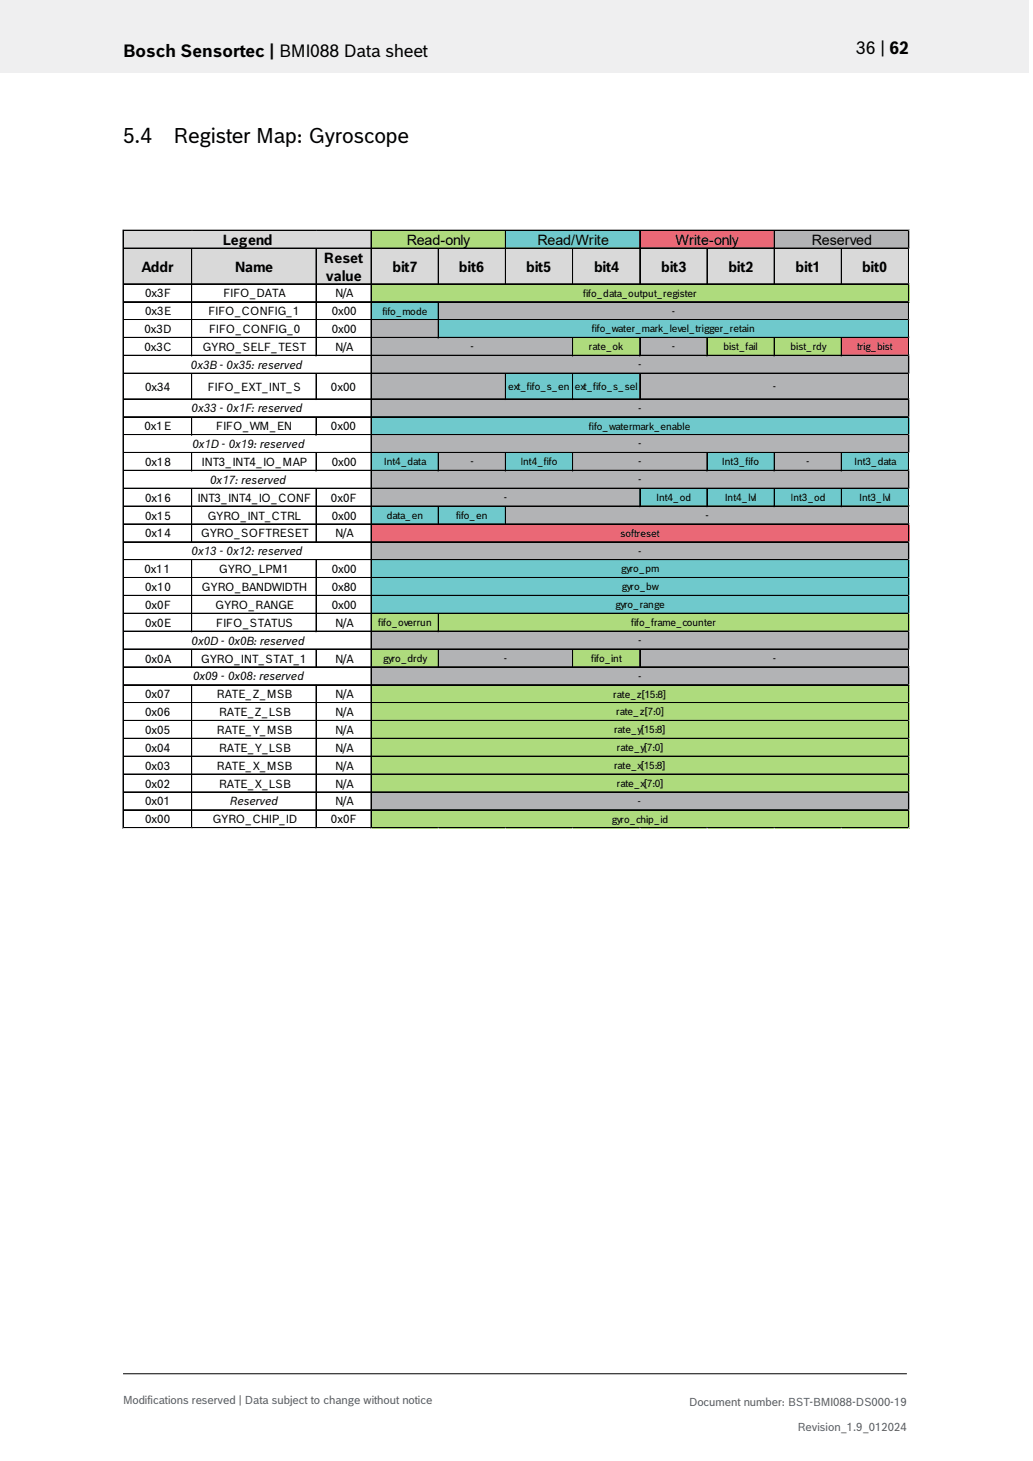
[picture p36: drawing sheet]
<svg xmlns="http://www.w3.org/2000/svg" width="210mm" height="297mm" viewBox="0 0 210 297" stroke-linecap="round" stroke-linejoin="round" font-family="sans-serif">
<defs><g id="words">
<g font-size="4.2">
<text x="25" y="29">5.4</text>
<text x="35.2" y="29">Register Map: Gyroscope</text>
</g>
<g font-size="3.5">
<text x="25" y="11.6">Bosch Sensortec | BMI088 Data sheet</text>
<text x="174.1" y="11">36 | 62</text>
</g>
<g font-size="2.9">
<text x="45.2" y="49.8">Legend</text>
<text x="65.8" y="53.5">Reset</text>
<text x="82.7" y="49.8">Read-only</text>
<text x="109.3" y="49.8">Read/Write</text>
<text x="137.3" y="49.8">Write-only</text>
<text x="165.1" y="49.8">Reserved</text>
<text x="28.8" y="55.2">Addr</text>
<text x="47.8" y="55.2">Name</text>
<text x="66.3" y="57.1">value</text>
<text x="79.8" y="55.2">bit7</text>
<text x="93.3" y="55.2">bit6</text>
<text x="107" y="55.2">bit5</text>
<text x="120.8" y="55.2">bit4</text>
<text x="134.4" y="55.2">bit3</text>
<text x="148.1" y="55.2">bit2</text>
<text x="161.7" y="55.2">bit1</text>
<text x="175.3" y="55.2">bit0</text>
</g>
<g font-size="2.3">
<text x="29.5" y="64.1">0x3E</text>
<text x="29.5" y="60.5">0x3F</text>
<text x="42.3" y="64.1">FIFO_CONFIG_1</text>
<text x="45.4" y="60.5">FIFO_DATA</text>
<text x="67.4" y="64.1">0x00</text>
<text x="68.2" y="60.5">N/A</text>
<text x="29.4" y="67.7">0x3D</text>
<text x="29.4" y="71.3">0x3C</text>
<text x="41.1" y="71.3">GYRO_SELF_TEST</text>
<text x="42.4" y="67.7">FIFO_CONFIG_0</text>
<text x="67.4" y="67.7">0x00</text>
<text x="68.2" y="71.3">N/A</text>
<text x="38.8" y="75">0x3B - 0x35: reserved</text>
<text x="29.5" y="79.5">0x34</text>
<text x="39" y="83.8">0x33 - 0x1F: reserved</text>
<text x="42.2" y="79.5">FIFO_EXT_INT_S</text>
<text x="67.3" y="79.5">0x00</text>
<text x="29.4" y="87.5">0x1E</text>
<text x="43.9" y="87.5">FIFO_WM_EN</text>
<text x="67.3" y="87.5">0x00</text>
<text x="29.5" y="94.7">0x18</text>
<text x="39.1" y="91.1">0x1D - 0x19: reserved</text>
<text x="41" y="94.7">INT3_INT4_IO_MAP</text>
<text x="67.4" y="94.7">0x00</text>
<text x="42.7" y="98.4">0x17: reserved</text>
<text x="29.5" y="102">0x16</text>
<text x="29.5" y="105.6">0x15</text>
<text x="40.1" y="102">INT3_INT4_IO_CONF</text>
<text x="42.2" y="105.6">GYRO_INT_CTRL</text>
<text x="67.3" y="102">0x0F</text>
<text x="67.4" y="105.6">0x00</text>
<text x="29.5" y="109.3">0x14</text>
<text x="39" y="112.9">0x13 - 0x12: reserved</text>
<text x="40.8" y="109.3">GYRO_SOFTRESET</text>
<text x="68.2" y="109.3">N/A</text>
<text x="29.4" y="116.5">0x11</text>
<text x="44.5" y="116.5">GYRO_LPM1</text>
<text x="67.4" y="116.5">0x00</text>
<text x="29.5" y="123.8">0x0F</text>
<text x="29.5" y="120.2">0x10</text>
<text x="41" y="120.2">GYRO_BANDWIDTH</text>
<text x="43.8" y="123.8">GYRO_RANGE</text>
<text x="67.4" y="120.2">0x80</text>
<text x="67.4" y="123.8">0x00</text>
<text x="29.5" y="127.4">0x0E</text>
<text x="39" y="131.1">0x0D - 0x0B: reserved</text>
<text x="43.9" y="127.4">FIFO_STATUS</text>
<text x="68.2" y="127.4">N/A</text>
<text x="29.5" y="134.7">0x0A</text>
<text x="40.8" y="134.7">GYRO_INT_STAT_1</text>
<text x="68.2" y="134.7">N/A</text>
<text x="29.5" y="142">0x07</text>
<text x="39.3" y="138.3">0x09 - 0x08: reserved</text>
<text x="44" y="142">RATE_Z_MSB</text>
<text x="68.2" y="142">N/A</text>
<text x="29.5" y="145.6">0x06</text>
<text x="29.5" y="149.2">0x05</text>
<text x="44" y="149.2">RATE_Y_MSB</text>
<text x="44.5" y="145.6">RATE_Z_LSB</text>
<text x="68.2" y="145.6">N/A</text>
<text x="68.2" y="149.2">N/A</text>
<text x="29.5" y="152.8">0x04</text>
<text x="44.5" y="152.8">RATE_Y_LSB</text>
<text x="68.2" y="152.8">N/A</text>
<text x="29.5" y="156.5">0x03</text>
<text x="29.5" y="160.1">0x02</text>
<text x="44" y="156.5">RATE_X_MSB</text>
<text x="44.5" y="160.1">RATE_X_LSB</text>
<text x="68.2" y="156.5">N/A</text>
<text x="68.2" y="160.1">N/A</text>
<text x="29.5" y="163.7">0x01</text>
<text x="29.5" y="167.4">0x00</text>
<text x="43.2" y="167.4">GYRO_CHIP_ID</text>
<text x="46.7" y="163.7">Reserved</text>
<text x="67.3" y="167.4">0x0F</text>
<text x="68.2" y="163.7">N/A</text>
</g>
<g font-size="2.3" fill="#535f6b">
<text x="25" y="285.5">Modifications reserved | Data subject to change without notice</text>
<text x="140.1" y="285.9">Document number: BST-BMI088-DS000-19</text>
<text x="162.1" y="290.9">Revision_1.9_012024</text>
</g>
<g font-size="2">
<text x="77.8" y="63.9">fifo_mode</text>
<text x="118.6" y="60.3">fifo_data_output_register</text>
<text x="136.6" y="63.9">-</text>
<text x="95.6" y="71.2">-</text>
<text x="119.7" y="71.2">rate_ok</text>
<text x="120.3" y="67.6">fifo_water_mark_level_trigger_retain</text>
<text x="136.6" y="71.2">-</text>
<text x="147.1" y="71.2">bist_fail</text>
<text x="160.7" y="71.2">bist_rdy</text>
<text x="174.2" y="71.2">trig_bist</text>
<text x="129.8" y="74.8">-</text>
<text x="103.3" y="79.3">ext_fifo_s_en ext_fifo_s_sel</text>
<text x="129.8" y="83.7">-</text>
<text x="157.1" y="79.2">-</text>
<text x="119.7" y="87.3">fifo_watermark_enable</text>
<text x="78" y="94.6">Int4_data</text>
<text x="95.6" y="94.6">-</text>
<text x="105.8" y="94.6">Int4_fifo</text>
<text x="129.8" y="91">-</text>
<text x="129.8" y="94.6">-</text>
<text x="146.8" y="94.6">Int3_fifo</text>
<text x="163.9" y="94.6">-</text>
<text x="173.7" y="94.6">Int3_data</text>
<text x="102.5" y="101.9">-</text>
<text x="129.8" y="98.2">-</text>
<text x="133.4" y="101.9">Int4_od</text>
<text x="147.4" y="101.9">Int4_lvl</text>
<text x="160.7" y="101.9">Int3_od</text>
<text x="174.7" y="101.9">Int3_lvl</text>
<text x="78.6" y="105.5">data_en</text>
<text x="92.7" y="105.5">fifo_en</text>
<text x="143.4" y="105.5">-</text>
<text x="126.1" y="109.1">softreset</text>
<text x="129.8" y="112.8">-</text>
<text x="126.3" y="116.4">gyro_pm</text>
<text x="125.1" y="123.6">gyro_range</text>
<text x="126.4" y="120">gyro_bw</text>
<text x="76.9" y="127.3">fifo_overrun</text>
<text x="128.3" y="127.3">fifo_frame_counter</text>
<text x="129.8" y="130.9">-</text>
<text x="77.9" y="134.5">gyro_drdy</text>
<text x="102.5" y="134.5">-</text>
<text x="120.2" y="134.5">fifo_int</text>
<text x="157.1" y="134.5">-</text>
<text x="124.7" y="141.8">rate_z[15:8]</text>
<text x="129.8" y="138.2">-</text>
<text x="124.8" y="149.1">rate_y[15:8]</text>
<text x="125.3" y="145.4">rate_z[7:0]</text>
<text x="125.4" y="152.7">rate_y[7:0]</text>
<text x="124.8" y="156.3">rate_x[15:8]</text>
<text x="125.4" y="160">rate_x[7:0]</text>
<text x="124.4" y="167.2">gyro_chip_id</text>
<text x="129.6" y="163.6">-</text>
</g>
</g></defs>
<path d="M0 0h209.1v14.8h-209.1z" fill="#efeff0"/>
<path d="M25 279.3h159.4" fill="none" stroke="#000" stroke-width=".2"/>
<path d="M25.2 46.9h50.4v3.7h-50.4z" fill="#d9d9d9"/>
<path d="M75.4 46.9h27.5v3.7h-27.5z" fill="#aedb7d"/>
<path d="M102.7 46.9h27.5v3.7h-27.5z" fill="#6fc9cc"/>
<path d="M130.1 46.9h27.4v3.7h-27.4z" fill="#ea6876"/>
<path d="M157.4 46.9h27.4v3.7h-27.4z" fill="#b2b3b5"/>
<path d="M25.2 50.4h159.6v7.4h-159.6z" fill="#d9d9d9"/>
<path d="M75.4 57.7h109.4v3.8h-109.4z" fill="#aedb7d"/>
<path d="M75.4 61.3h13.8v3.8h-13.8z" fill="#6fc9cc"/>
<g fill="#b2b3b5">
<path d="M89.1 61.3h95.7v3.8h-95.7z"/>
<path d="M75.4 65h13.8v3.7h-13.8z"/>
</g>
<path d="M89.1 65h95.7v3.7h-95.7z" fill="#6fc9cc"/>
<path d="M75.4 68.6h41.2v3.8h-41.2z" fill="#b2b3b5"/>
<path d="M116.4 68.6h13.8v3.8h-13.8z" fill="#aedb7d"/>
<path d="M130.1 68.6h13.8v3.8h-13.8z" fill="#b2b3b5"/>
<path d="M143.7 68.6h27.5v3.8h-27.5z" fill="#aedb7d"/>
<path d="M171 68.6h13.8v3.8h-13.8z" fill="#ea6876"/>
<g fill="#b2b3b5">
<path d="M75.4 72.2h109.4v3.8h-109.4z"/>
<path d="M75.4 75.9h27.5v5.3h-27.5z"/>
</g>
<path d="M102.7 75.9h27.5v5.3h-27.5z" fill="#6fc9cc"/>
<g fill="#b2b3b5">
<path d="M130.1 75.9h54.7v5.3h-54.7z"/>
<path d="M75.4 81.1h109.4v3.8h-109.4z"/>
</g>
<path d="M75.4 84.7h109.4v3.8h-109.4z" fill="#6fc9cc"/>
<path d="M75.4 88.3h109.4v3.8h-109.4z" fill="#b2b3b5"/>
<path d="M75.4 92h13.8v3.8h-13.8z" fill="#6fc9cc"/>
<path d="M89.1 92h13.8v3.8h-13.8z" fill="#b2b3b5"/>
<path d="M102.7 92h13.9v3.8h-13.9z" fill="#6fc9cc"/>
<path d="M116.4 92h27.5v3.8h-27.5z" fill="#b2b3b5"/>
<path d="M143.7 92h13.8v3.8h-13.8z" fill="#6fc9cc"/>
<path d="M157.4 92h13.8v3.8h-13.8z" fill="#b2b3b5"/>
<path d="M171 92h13.8v3.8h-13.8z" fill="#6fc9cc"/>
<g fill="#b2b3b5">
<path d="M75.4 95.6h109.4v3.8h-109.4z"/>
<path d="M75.4 99.2h54.8v3.8h-54.8z"/>
</g>
<g fill="#6fc9cc">
<path d="M130.1 99.2h54.7v3.8h-54.7z"/>
<path d="M75.4 102.9h27.5v3.7h-27.5z"/>
</g>
<path d="M102.7 102.9h82.1v3.7h-82.1z" fill="#b2b3b5"/>
<path d="M75.4 106.5h109.4v3.8h-109.4z" fill="#ea6876"/>
<path d="M75.4 110.1h109.4v3.8h-109.4z" fill="#b2b3b5"/>
<g fill="#6fc9cc">
<path d="M75.4 113.8h109.4v3.7h-109.4z"/>
<path d="M75.4 117.4h109.4v7.4h-109.4z"/>
</g>
<path d="M75.4 124.7h109.4v3.7h-109.4z" fill="#aedb7d"/>
<path d="M75.4 128.3h109.4v3.8h-109.4z" fill="#b2b3b5"/>
<path d="M75.4 131.9h13.8v3.8h-13.8z" fill="#aedb7d"/>
<path d="M89.1 131.9h27.5v3.8h-27.5z" fill="#b2b3b5"/>
<path d="M116.4 131.9h13.8v3.8h-13.8z" fill="#aedb7d"/>
<g fill="#b2b3b5">
<path d="M130.1 131.9h54.7v3.8h-54.7z"/>
<path d="M75.4 135.6h109.4v3.7h-109.4z"/>
</g>
<path d="M75.4 139.2h109.4v21.9h-109.4z" fill="#aedb7d"/>
<path d="M75.4 161h109.4v3.8h-109.4z" fill="#b2b3b5"/>
<path d="M75.4 164.6h109.4v3.8h-109.4z" fill="#aedb7d"/>
<g fill="#d4d4d4">
<path d="M25 46.8h.2z"/>
<path d="M75.4 46.8h.2z"/>
<path d="M102.7 46.8h.2z"/>
<path d="M130.1 46.8h.1z"/>
<path d="M157.4 46.8h.1z"/>
</g>
<path d="M25.2 46.9h159.6M25.2 46.8h159.6" fill="none" stroke="#000" stroke-width=".2"/>
<g fill="#d4d4d4">
<path d="M184.7 46.8h.1z"/>
<path d="M39 46.8h.1z"/>
<path d="M64.2 46.8h.2z"/>
<path d="M89.1 46.8h.1z"/>
<path d="M116.4 46.8h.2z"/>
<path d="M143.7 46.8h.2z"/>
<path d="M171 46.8h.2z"/>
</g>
<g fill="none" stroke="#000" stroke-width=".2">
<path d="M25 46.8v121.6M25.1 46.8v121.6M25.2 50.5h159.6M25.2 57.8h159.6M25.2 50.4h159.6M25.2 57.7h159.6M39 50.6v21.8M64.2 50.6v21.8M64.3 50.6v21.8M75.4 46.9v121.5M75.5 46.9v121.5M89.1 50.6v7.2"/>
<path d="M89.2 50.6v7.2M102.7 46.9v10.9M102.8 46.9v10.9M116.4 50.6v7.2M116.5 50.6v7.2M130.1 46.9v10.9M143.7 50.6v7.2M143.8 50.6v7.2M157.4 46.9v10.9M157.5 46.9v10.9M171 50.6v7.2M171.1 50.6v7.2"/>
<path d="M184.7 46.9v121.5M184.8 46.9v121.5M25.2 61.4h159.6M25.2 65h159.6M25.2 68.7h159.6M25.2 72.3h159.6M25.2 75.9h159.6M25.2 61.3h159.6M25.2 68.6h159.6M25.2 72.2h159.6M25.2 75.8h159.6M39 76v5.2"/>
<path d="M64.2 76v5.2M64.3 76v5.2M89.1 61.5v7.2M89.2 61.5v7.2M102.7 76v5.2M102.8 76v5.2M116.4 68.7v3.7M116.4 76v5.2M116.5 68.7v3.7M116.5 76v5.2M130.1 68.7v3.7M130.1 76v5.2"/>
<path d="M143.7 68.7v3.7M143.8 68.7v3.7M157.4 68.7v3.7M157.5 68.7v3.7M171 68.7v3.7M171.1 68.7v3.7M25.2 81.2h159.6M25.2 84.8h159.6M25.2 88.4h159.6M25.2 92h159.6M25.2 95.7h159.6M25.2 99.3h159.6"/>
<path d="M25.2 81.1h159.6M25.2 84.7h159.6M25.2 88.3h159.6M25.2 95.6h159.6M25.2 99.2h159.6M39 84.9v3.6M39 92.1v3.7M39 99.4v10.9M64.2 84.9v3.6M64.2 92.1v3.7M64.2 99.4v10.9M64.3 84.9v3.6"/>
<path d="M64.3 92.1v3.7M64.3 99.4v10.9M89.1 92.1v3.7M89.2 92.1v3.7M102.7 92.1v3.7M102.8 92.1v3.7M116.4 92.1v3.6M116.5 92.1v3.6M130.1 99.4v3.6M143.7 92.1v3.7M143.7 99.4v3.6M143.8 92.1v3.7"/>
<path d="M143.8 99.4v3.6M157.4 92.1v3.7M157.4 99.4v3.6M157.5 92.1v3.7M157.5 99.4v3.6M171 92.1v3.7M171 99.4v3.6M171.1 92.1v3.7M171.1 99.4v3.6M25.2 102.9h159.6M25.2 106.6h159.6M25.2 110.2h159.6"/>
<path d="M25.2 113.8h159.6M25.2 117.5h159.6M25.2 106.5h159.6M25.2 110.1h159.6M25.2 117.4h159.6M39 113.9v14.5M64.2 113.9v14.5M64.3 113.9v14.5M89.1 103v3.6M89.2 103v3.6M102.7 103v3.6M102.8 103v3.6"/>
<path d="M25.2 121.1h159.6M25.2 124.7h159.6M25.2 128.4h159.6M25.2 132h159.6M25.2 135.6h159.6M25.2 139.3h159.6M25.2 121h159.6M25.2 128.3h159.6M25.2 131.9h159.6M25.2 139.2h159.6M39 132.1v3.6M39 139.3v29.1"/>
<path d="M64.2 132.1v3.6M64.2 139.3v29.1M64.3 132.1v3.6M64.3 139.3v29.1M89.1 124.8v3.6M89.1 132.1v3.6M89.2 124.8v3.6M89.2 132.1v3.6M116.4 132.1v3.6M116.5 132.1v3.6M130.1 132.1v3.6M25.2 142.9h159.6"/>
<path d="M25.2 146.5h159.6M25.2 150.2h159.6M25.2 153.8h159.6M25.2 157.4h159.6M25.2 142.8h159.6M25.2 150.1h159.6M25.2 153.7h159.6M25.2 157.3h159.6M25.2 161.1h159.6M25.2 164.7h159.6M25.2 168.3h159.6M25.2 161h159.6"/>
<path d="M25.2 164.6h159.6M25.2 168.2h159.6"/>
</g>
<path d="M25 168.4h.1" fill="none" stroke="#d4d4d4" stroke-width=".2"/>
<path d="M25 168.4h.2z" fill="#d4d4d4"/>
<path d="M39 168.4h.1" fill="none" stroke="#d4d4d4" stroke-width=".2"/>
<path d="M39 168.4h.1z" fill="#d4d4d4"/>
<path d="M64.2 168.4h.1" fill="none" stroke="#d4d4d4" stroke-width=".2"/>
<path d="M64.2 168.4h.2z" fill="#d4d4d4"/>
<path d="M75.4 168.4h.1" fill="none" stroke="#d4d4d4" stroke-width=".2"/>
<path d="M75.4 168.4h.2z" fill="#d4d4d4"/>
<path d="M89.1 168.4h.1" fill="none" stroke="#d4d4d4" stroke-width=".2"/>
<path d="M89.1 168.4h.1z" fill="#d4d4d4"/>
<path d="M102.7 168.4h.1" fill="none" stroke="#d4d4d4" stroke-width=".2"/>
<path d="M102.7 168.4h.2z" fill="#d4d4d4"/>
<path d="M116.4 168.4h.1" fill="none" stroke="#d4d4d4" stroke-width=".2"/>
<path d="M116.4 168.4h.2z" fill="#d4d4d4"/>
<path d="M130.1 168.4h.1" fill="none" stroke="#d4d4d4" stroke-width=".2"/>
<path d="M130.1 168.4h.1z" fill="#d4d4d4"/>
<path d="M143.7 168.4h.1" fill="none" stroke="#d4d4d4" stroke-width=".2"/>
<path d="M143.7 168.4h.2z" fill="#d4d4d4"/>
<path d="M157.4 168.4h.1" fill="none" stroke="#d4d4d4" stroke-width=".2"/>
<path d="M157.4 168.4h.1z" fill="#d4d4d4"/>
<path d="M171 168.4h.1" fill="none" stroke="#d4d4d4" stroke-width=".2"/>
<path d="M171 168.4h.2z" fill="#d4d4d4"/>
<path d="M184.7 168.4h.1" fill="none" stroke="#d4d4d4" stroke-width=".2"/>
<path d="M184.7 168.4h.1z" fill="#d4d4d4"/>
<path d="M184.8 46.8h.1" fill="none" stroke="#d4d4d4" stroke-width=".2"/>
<path d="M184.8 46.8l.1 .1z" fill-rule="evenodd" fill="#d4d4d4"/>
<path d="M184.8 50.4h.1" fill="none" stroke="#d4d4d4" stroke-width=".2"/>
<path d="M184.8 50.4l.1 .2z" fill-rule="evenodd" fill="#d4d4d4"/>
<path d="M184.8 57.7h.1" fill="none" stroke="#d4d4d4" stroke-width=".2"/>
<path d="M184.8 57.7l.1 .1z" fill-rule="evenodd" fill="#d4d4d4"/>
<path d="M184.8 61.3h.1" fill="none" stroke="#d4d4d4" stroke-width=".2"/>
<path d="M184.8 61.3l.1 .2z" fill-rule="evenodd" fill="#d4d4d4"/>
<path d="M184.8 64.9h.1" fill="none" stroke="#d4d4d4" stroke-width=".2"/>
<path d="M184.8 64.9l.1 .2z" fill-rule="evenodd" fill="#d4d4d4"/>
<path d="M184.8 68.6h.1" fill="none" stroke="#d4d4d4" stroke-width=".2"/>
<path d="M184.8 68.6l.1 .1z" fill-rule="evenodd" fill="#d4d4d4"/>
<path d="M184.8 72.2h.1" fill="none" stroke="#d4d4d4" stroke-width=".2"/>
<path d="M184.8 72.2l.1 .2z" fill-rule="evenodd" fill="#d4d4d4"/>
<path d="M184.8 75.8h.1" fill="none" stroke="#d4d4d4" stroke-width=".2"/>
<path d="M184.8 75.8l.1 .2z" fill-rule="evenodd" fill="#d4d4d4"/>
<path d="M184.8 81.1h.1" fill="none" stroke="#d4d4d4" stroke-width=".2"/>
<path d="M184.8 81.1l.1 .1z" fill-rule="evenodd" fill="#d4d4d4"/>
<path d="M184.8 84.7h.1" fill="none" stroke="#d4d4d4" stroke-width=".2"/>
<path d="M184.8 84.7l.1 .1z" fill-rule="evenodd" fill="#d4d4d4"/>
<path d="M184.8 88.3h.1" fill="none" stroke="#d4d4d4" stroke-width=".2"/>
<path d="M184.8 88.3l.1 .2z" fill-rule="evenodd" fill="#d4d4d4"/>
<path d="M184.8 92h.1" fill="none" stroke="#d4d4d4" stroke-width=".2"/>
<path d="M184.8 92l.1 .1z" fill-rule="evenodd" fill="#d4d4d4"/>
<path d="M184.8 95.6h.1" fill="none" stroke="#d4d4d4" stroke-width=".2"/>
<path d="M184.8 95.6l.1 .1z" fill-rule="evenodd" fill="#d4d4d4"/>
<path d="M184.8 99.2h.1" fill="none" stroke="#d4d4d4" stroke-width=".2"/>
<path d="M184.8 99.2l.1 .2z" fill-rule="evenodd" fill="#d4d4d4"/>
<path d="M184.8 102.9h.1" fill="none" stroke="#d4d4d4" stroke-width=".2"/>
<path d="M184.8 102.9l.1 .1z" fill-rule="evenodd" fill="#d4d4d4"/>
<path d="M184.8 106.5h.1" fill="none" stroke="#d4d4d4" stroke-width=".2"/>
<path d="M184.8 106.5l.1 .1z" fill-rule="evenodd" fill="#d4d4d4"/>
<path d="M184.8 110.1h.1" fill="none" stroke="#d4d4d4" stroke-width=".2"/>
<path d="M184.8 110.1l.1 .2z" fill-rule="evenodd" fill="#d4d4d4"/>
<path d="M184.8 113.8h.1" fill="none" stroke="#d4d4d4" stroke-width=".2"/>
<path d="M184.8 113.8l.1 .1z" fill-rule="evenodd" fill="#d4d4d4"/>
<path d="M184.8 117.4h.1" fill="none" stroke="#d4d4d4" stroke-width=".2"/>
<path d="M184.8 117.4l.1 .1z" fill-rule="evenodd" fill="#d4d4d4"/>
<path d="M184.8 121h.1" fill="none" stroke="#d4d4d4" stroke-width=".2"/>
<path d="M184.8 121l.1 .2z" fill-rule="evenodd" fill="#d4d4d4"/>
<path d="M184.8 124.7h.1" fill="none" stroke="#d4d4d4" stroke-width=".2"/>
<path d="M184.8 124.7l.1 .1z" fill-rule="evenodd" fill="#d4d4d4"/>
<path d="M184.8 128.3h.1" fill="none" stroke="#d4d4d4" stroke-width=".2"/>
<path d="M184.8 128.3l.1 .1z" fill-rule="evenodd" fill="#d4d4d4"/>
<path d="M184.8 131.9h.1" fill="none" stroke="#d4d4d4" stroke-width=".2"/>
<path d="M184.8 131.9l.1 .2z" fill-rule="evenodd" fill="#d4d4d4"/>
<path d="M184.8 135.5h.1" fill="none" stroke="#d4d4d4" stroke-width=".2"/>
<path d="M184.8 135.5l.1 .2z" fill-rule="evenodd" fill="#d4d4d4"/>
<path d="M184.8 139.2h.1" fill="none" stroke="#d4d4d4" stroke-width=".2"/>
<path d="M184.8 139.2l.1 .1z" fill-rule="evenodd" fill="#d4d4d4"/>
<path d="M184.8 142.8h.1" fill="none" stroke="#d4d4d4" stroke-width=".2"/>
<path d="M184.8 142.8l.1 .2z" fill-rule="evenodd" fill="#d4d4d4"/>
<path d="M184.8 146.4h.1" fill="none" stroke="#d4d4d4" stroke-width=".2"/>
<path d="M184.8 146.4l.1 .2z" fill-rule="evenodd" fill="#d4d4d4"/>
<path d="M184.8 150.1h.1" fill="none" stroke="#d4d4d4" stroke-width=".2"/>
<path d="M184.8 150.1l.1 .1z" fill-rule="evenodd" fill="#d4d4d4"/>
<path d="M184.8 153.7h.1" fill="none" stroke="#d4d4d4" stroke-width=".2"/>
<path d="M184.8 153.7l.1 .2z" fill-rule="evenodd" fill="#d4d4d4"/>
<path d="M184.8 157.3h.1" fill="none" stroke="#d4d4d4" stroke-width=".2"/>
<path d="M184.8 157.3l.1 .2z" fill-rule="evenodd" fill="#d4d4d4"/>
<path d="M184.8 161h.1" fill="none" stroke="#d4d4d4" stroke-width=".2"/>
<path d="M184.8 161l.1 .1z" fill-rule="evenodd" fill="#d4d4d4"/>
<path d="M184.8 164.6h.1" fill="none" stroke="#d4d4d4" stroke-width=".2"/>
<path d="M184.8 164.6l.1 .2z" fill-rule="evenodd" fill="#d4d4d4"/>
<path d="M184.8 168.2h.1" fill="none" stroke="#d4d4d4" stroke-width=".2"/>
<path d="M184.8 168.2l.1 .2z" fill-rule="evenodd" fill="#d4d4d4"/>
<use href="#words"/>
</svg>
